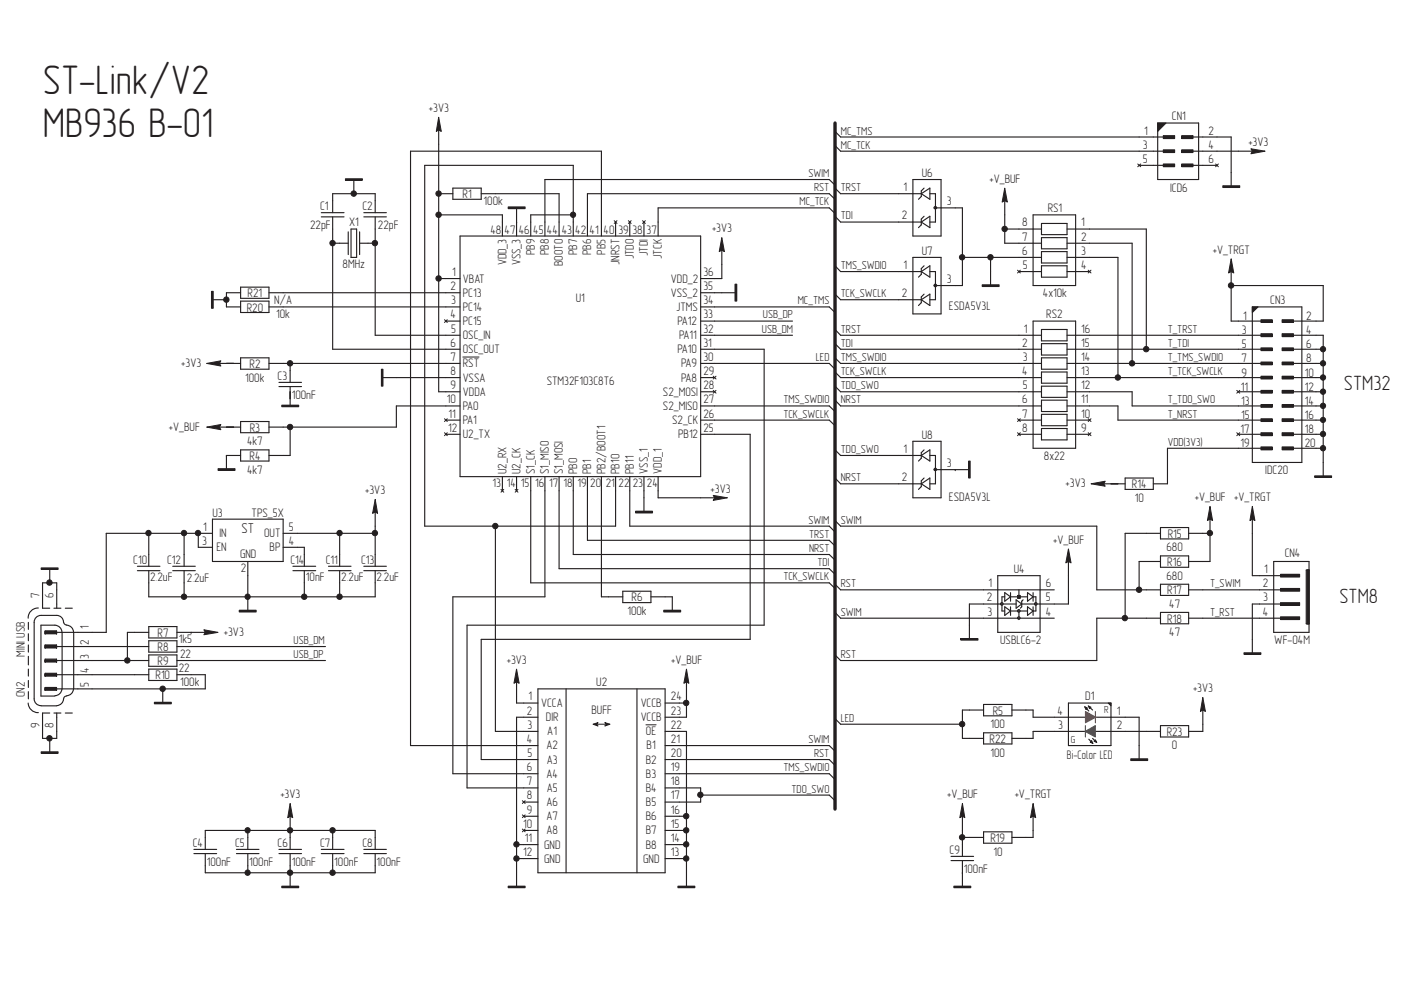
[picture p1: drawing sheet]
<svg xmlns="http://www.w3.org/2000/svg" width="297mm" height="210mm" viewBox="0 0 297 210" stroke-linecap="round" stroke-linejoin="round" font-family="sans-serif">
<defs><g id="words">
<g font-size="8.8" fill="#231f20">
<text x="9.1" y="19.9">ST-Link/V2</text>
<text x="9.1" y="29.1">MB936 B-01</text>
</g>
<g font-size="4.4" fill="#231f20">
<text x="284.9" y="82.6">STM32</text>
<text x="284" y="127.9">STM8</text>
</g>
<text font-size="3" fill="#231f20" x="51.2" y="113.1">ST</text>
<g font-size="2.6" fill="#231f20">
<text x="90.9" y="23.8">+3V3</text>
<text x="242.6" y="28.5">1</text>
<text x="248.5" y="25.5">CN1</text>
<text x="256.2" y="28.5">2</text>
<text x="242.3" y="31.5">3</text>
<text x="242.3" y="34.5">5</text>
<text x="256.2" y="31.5">4</text>
<text x="256.2" y="34.5">6</text>
<text x="264.7" y="30.9">+3V3</text>
<text x="191.6" y="40.5">1</text>
<text x="195.4" y="37.5">U6</text>
<text x="209.8" y="38.8">+V_BUF</text>
<text x="248.1" y="40.6">ICD6</text>
<text x="67.9" y="44.6">C1</text>
<text x="74" y="47.9">X1</text>
<text x="76.8" y="44.6">C2</text>
<text x="98.1" y="42">R1</text>
<text x="102.5" y="43.5">100k</text>
<text x="191.2" y="46.5">2</text>
<text x="200.7" y="43.5">3</text>
<text x="222.1" y="45">RS1</text>
<text x="65.7" y="48.5">22pF</text>
<text x="80.1" y="48.5">22pF</text>
<text x="104" y="49.6">48</text>
<text x="107" y="49.6">47</text>
<text x="110" y="49.6">46</text>
<text x="113.1" y="49.6">45</text>
<text x="116" y="49.6">44</text>
<text x="119.1" y="49.6">43</text>
<text x="122" y="49.6">42</text>
<text x="125" y="49.6">41</text>
<text x="128" y="49.6">40</text>
<text x="128.4" y="54" transform="rotate(-90 128.4 54)">PB5</text>
<text x="131.1" y="49.6">39</text>
<text x="134.1" y="49.6">38</text>
<text x="137.1" y="49.6">37</text>
<text x="151" y="49.3">+3V3</text>
<text x="216.7" y="51">7</text>
<text x="216.7" y="48">8</text>
<text x="229.2" y="48">1</text>
<text x="229.2" y="51">2</text>
<text x="257.1" y="53.8">+V_TRGT</text>
<text x="72.6" y="56.9">8MHz</text>
<text x="95.9" y="58.5">1</text>
<text x="98.1" y="59.9">VBAT</text>
<text x="107.4" y="56.3" transform="rotate(-90 107.4 56.3)">VDD_3</text>
<text x="110.4" y="56.3" transform="rotate(-90 110.4 56.3)">VSS_3</text>
<text x="113.4" y="54.1" transform="rotate(-90 113.4 54.1)">PB9</text>
<text x="116.3" y="54.1" transform="rotate(-90 116.3 54.1)">PB8</text>
<text x="119.3" y="56.4" transform="rotate(-90 119.3 56.4)">BOOT0</text>
<text x="122.3" y="54.1" transform="rotate(-90 122.3 54.1)">PB7</text>
<text x="125.4" y="54.1" transform="rotate(-90 125.4 54.1)">PB6</text>
<text x="131.4" y="56.1" transform="rotate(-90 131.4 56.1)">JNRST</text>
<text x="134.4" y="55" transform="rotate(-90 134.4 55)">JTDO</text>
<text x="137.4" y="54.2" transform="rotate(-90 137.4 54.2)">JTDI</text>
<text x="140.3" y="54.9" transform="rotate(-90 140.3 54.9)">JTCK</text>
<text x="142.2" y="59.9">VDD_2</text>
<text x="149.1" y="58.5">36</text>
<text x="191.6" y="57">1</text>
<text x="195.4" y="54">U7</text>
<text x="216.7" y="54">6</text>
<text x="216.8" y="57">5</text>
<text x="229.2" y="54">3</text>
<text x="229.2" y="57">4</text>
<text x="52.5" y="63">R21</text>
<text x="58.1" y="64.4">N/A</text>
<text x="95.5" y="61.5">2</text>
<text x="95.6" y="64.5">3</text>
<text x="98.1" y="62.9">PC13</text>
<text x="98.1" y="65.9">PC14</text>
<text x="122.1" y="63.9">U1</text>
<text x="142.2" y="62.9">VSS_2</text>
<text x="143.3" y="65.9">JTMS</text>
<text x="149.1" y="64.5">34</text>
<text x="149.1" y="61.5">35</text>
<text x="191.2" y="63">2</text>
<text x="200.7" y="60">3</text>
<text x="201.2" y="65.8">ESDA5V3L</text>
<text x="221.1" y="63">4x10k</text>
<text x="269.3" y="64.5">CN3</text>
<text x="52.3" y="66">R20</text>
<text x="58.6" y="67.4">10k</text>
<text x="95.5" y="67.5">4</text>
<text x="95.6" y="70.5">5</text>
<text x="98.1" y="68.9">PC15</text>
<text x="98.1" y="71.9">OSC_IN</text>
<text x="143.6" y="68.9">PA12</text>
<text x="144" y="71.9">PA11</text>
<text x="149.1" y="70.5">32</text>
<text x="149.1" y="67.5">33</text>
<text x="217.1" y="70.5">1</text>
<text x="221.8" y="67.5">RS2</text>
<text x="229.2" y="70.5">16</text>
<text x="263.3" y="70.8">3</text>
<text x="263.6" y="67.8">1</text>
<text x="276.9" y="67.8">2</text>
<text x="276.9" y="70.8">4</text>
<text x="38.4" y="77.8">+3V3</text>
<text x="95.5" y="73.5">6</text>
<text x="95.5" y="76.5">7</text>
<text x="98.1" y="74.9">OSC_OUT</text>
<text x="98.1" y="77.9">RST</text>
<text x="143.6" y="74.9">PA10</text>
<text x="144.4" y="77.9">PA9</text>
<text x="149.1" y="76.5">30</text>
<text x="149.1" y="73.5">31</text>
<text x="216.7" y="73.5">2</text>
<text x="216.8" y="76.5">3</text>
<text x="229.2" y="76.5">14</text>
<text x="229.2" y="73.5">15</text>
<text x="263.2" y="76.8">7</text>
<text x="263.3" y="73.8">5</text>
<text x="276.9" y="73.8">6</text>
<text x="276.9" y="76.8">8</text>
<text x="52" y="80.9">100k</text>
<text x="52.9" y="78">R2</text>
<text x="58.8" y="80.6">C3</text>
<text x="95.5" y="79.5">8</text>
<text x="95.5" y="82.5">9</text>
<text x="98.1" y="80.9">VSSA</text>
<text x="98.1" y="83.9">VDDA</text>
<text x="115.9" y="81.7">STM32F103C8T6</text>
<text x="140.6" y="83.9">S2_MOSI</text>
<text x="144.4" y="80.9">PA8</text>
<text x="149.1" y="82.5">28</text>
<text x="149.1" y="79.5">29</text>
<text x="216.7" y="79.5">4</text>
<text x="216.8" y="82.5">5</text>
<text x="229.2" y="82.5">12</text>
<text x="229.2" y="79.5">13</text>
<text x="263.1" y="82.8">11</text>
<text x="263.2" y="79.8">9</text>
<text x="276.7" y="79.8">10</text>
<text x="276.7" y="82.8">12</text>
<text x="61.9" y="84.5">100nF</text>
<text x="94.7" y="85.5">10</text>
<text x="95.1" y="88.5">11</text>
<text x="98.1" y="86.9">PA0</text>
<text x="98.1" y="89.9">PA1</text>
<text x="140.6" y="86.9">S2_MISO</text>
<text x="142.5" y="89.9">S2_CK</text>
<text x="149.1" y="88.5">26</text>
<text x="149.1" y="85.5">27</text>
<text x="216.7" y="85.5">6</text>
<text x="216.7" y="88.5">7</text>
<text x="229.2" y="88.5">10</text>
<text x="229.2" y="85.5">11</text>
<text x="263.1" y="85.8">13</text>
<text x="263.1" y="88.8">15</text>
<text x="276.7" y="85.8">14</text>
<text x="276.7" y="88.8">16</text>
<text x="35.8" y="91.3">+V_BUF</text>
<text x="52.4" y="94.4">4k7</text>
<text x="53" y="91.5">R3</text>
<text x="95" y="91.5">12</text>
<text x="98.1" y="92.9">U2_TX</text>
<text x="143.8" y="92.9">PB12</text>
<text x="149.1" y="91.5">25</text>
<text x="195.4" y="93">U8</text>
<text x="216.7" y="91.5">8</text>
<text x="229.2" y="91.5">9</text>
<text x="263" y="91.8">17</text>
<text x="263" y="94.8">19</text>
<text x="276.7" y="91.8">18</text>
<text x="276.7" y="94.8">20</text>
<text x="52.4" y="100.4">4k7</text>
<text x="52.9" y="97.5">R4</text>
<text x="107.4" y="100.5" transform="rotate(-90 107.4 100.5)">U2_RX</text>
<text x="110.4" y="100.5" transform="rotate(-90 110.4 100.5)">U2_CK</text>
<text x="113.4" y="100.5" transform="rotate(-90 113.4 100.5)">S1_CK</text>
<text x="116.3" y="100.5" transform="rotate(-90 116.3 100.5)">S1_MISO</text>
<text x="119.3" y="100.5" transform="rotate(-90 119.3 100.5)">S1_MOSI</text>
<text x="122.3" y="100.5" transform="rotate(-90 122.3 100.5)">PB0</text>
<text x="125.4" y="100.5" transform="rotate(-90 125.4 100.5)">PB1</text>
<text x="128.4" y="100.5" transform="rotate(-90 128.4 100.5)">PB2/BOOT1</text>
<text x="131.4" y="100.5" transform="rotate(-90 131.4 100.5)">PB10</text>
<text x="134.4" y="100.5" transform="rotate(-90 134.4 100.5)">PB11</text>
<text x="137.4" y="100.5" transform="rotate(-90 137.4 100.5)">VSS_1</text>
<text x="140.3" y="100.5" transform="rotate(-90 140.3 100.5)">VDD_1</text>
<text x="191.6" y="96">1</text>
<text x="200.7" y="99">3</text>
<text x="221.3" y="97.5">8x22</text>
<text x="268.3" y="100.6">IDC20</text>
<text x="77.4" y="104.8">+3V3</text>
<text x="104.4" y="103.3">13</text>
<text x="107.4" y="103.3">14</text>
<text x="110.5" y="103.3">15</text>
<text x="113.5" y="103.3">16</text>
<text x="116.5" y="103.3">17</text>
<text x="119.5" y="103.3">18</text>
<text x="122.4" y="103.3">19</text>
<text x="125.1" y="103.3">20</text>
<text x="128.4" y="103.3">21</text>
<text x="131.2" y="103.3">22</text>
<text x="134.2" y="103.3">23</text>
<text x="137.2" y="103.3">24</text>
<text x="150.7" y="104.4">+3V3</text>
<text x="191.2" y="102">2</text>
<text x="201.2" y="106.3">ESDA5V3L</text>
<text x="225.9" y="103.3">+3V3</text>
<text x="240" y="103.5">R14</text>
<text x="240.6" y="106.4">10</text>
<text x="253.3" y="106.3">+V_BUF +V_TRGT</text>
<text x="43.1" y="112.5">1</text>
<text x="45" y="109.5">U3</text>
<text x="46.5" y="113.9">IN</text>
<text x="53.3" y="109.5">TPS_5X</text>
<text x="56" y="113.9">OUT</text>
<text x="61.3" y="112.5">5</text>
<text x="28.2" y="119.6">C10</text>
<text x="35.4" y="119.6">C12</text>
<text x="42.8" y="115.5">3</text>
<text x="45.9" y="116.9">EN</text>
<text x="50.9" y="118.3">GND</text>
<text x="57.2" y="116.9">BP</text>
<text x="61.3" y="115.5">4</text>
<text x="61.6" y="119.6">C14</text>
<text x="69" y="119.6">C11</text>
<text x="76.5" y="119.6">C13</text>
<text x="223.3" y="115.3">+V_BUF</text>
<text x="247.3" y="116.9">680</text>
<text x="247.6" y="114">R15</text>
<text x="272.4" y="118.2">CN4</text>
<text x="31.8" y="123.2">2.2uF</text>
<text x="39.6" y="123.5">2.2uF</text>
<text x="51.1" y="121.3">2</text>
<text x="64.9" y="123.2">10nF</text>
<text x="72.4" y="123.2">2.2uF</text>
<text x="79.8" y="123.2">2.2uF</text>
<text x="209.6" y="124.5">1</text>
<text x="214.9" y="121.5">U4</text>
<text x="221.7" y="124.5">6</text>
<text x="247.3" y="122.9">680</text>
<text x="247.5" y="120">R16</text>
<text x="267.7" y="124.5">2</text>
<text x="268.1" y="121.5">1</text>
<text x="8.3" y="126.9" transform="rotate(-90 8.3 126.9)">7</text>
<text x="11.3" y="126.9" transform="rotate(-90 11.3 126.9)">6</text>
<text x="133" y="130.4">100k</text>
<text x="133.9" y="127.5">R6</text>
<text x="209.2" y="127.5">2</text>
<text x="209.3" y="130.5">3</text>
<text x="221.7" y="130.5">4</text>
<text x="221.7" y="127.5">5</text>
<text x="247.5" y="126">R17</text>
<text x="247.9" y="128.9">47</text>
<text x="267.7" y="130.5">4</text>
<text x="267.8" y="127.5">3</text>
<text x="18.8" y="136.7" transform="rotate(-90 18.8 136.7)">2</text>
<text x="18.8" y="133.4" transform="rotate(-90 18.8 133.4)">1</text>
<text x="33.4" y="135">R7</text>
<text x="37.9" y="136.4">1k5</text>
<text x="47.5" y="134.8">+3V3</text>
<text x="212.1" y="136.6">USBLC6-2</text>
<text x="247.5" y="132">R18</text>
<text x="247.9" y="134.9">47</text>
<text x="270.2" y="136.4">WF-04M</text>
<text x="5.3" y="139.3" transform="rotate(-90 5.3 139.3)">MINI USB</text>
<text x="18.8" y="142.7" transform="rotate(-90 18.8 142.7)">4</text>
<text x="18.8" y="139.6" transform="rotate(-90 18.8 139.6)">3</text>
<text x="33.4" y="138">R8</text>
<text x="33.4" y="141">R9</text>
<text x="37.9" y="142.4">22</text>
<text x="38.2" y="139.4">22</text>
<text x="107.4" y="140.8">+3V3</text>
<text x="142.3" y="140.8">+V_BUF</text>
<text x="5.3" y="147.9" transform="rotate(-90 5.3 147.9)">CN2</text>
<text x="18.8" y="145.6" transform="rotate(-90 18.8 145.6)">5</text>
<text x="33" y="144">R10</text>
<text x="38.2" y="145.4">100k</text>
<text x="112.1" y="148.5">1</text>
<text x="114.8" y="149.9">VCCA</text>
<text x="126.4" y="145.5">U2</text>
<text x="135.9" y="149.9">VCCB</text>
<text x="142.2" y="148.5">24</text>
<text x="230.1" y="148.5">D1</text>
<text x="252.9" y="146.8">+3V3</text>
<text x="8.3" y="154.4" transform="rotate(-90 8.3 154.4)">9</text>
<text x="11.3" y="154.4" transform="rotate(-90 11.3 154.4)">8</text>
<text x="111.7" y="151.5">2</text>
<text x="111.8" y="154.5">3</text>
<text x="115.7" y="152.9">DIR</text>
<text x="116" y="155.9">A1</text>
<text x="125.4" y="151.4">BUFF</text>
<text x="135.9" y="152.9">VCCB</text>
<text x="137" y="155.9">OE</text>
<text x="142.2" y="154.5">22</text>
<text x="142.2" y="151.5">23</text>
<text x="210" y="154.4">100</text>
<text x="210.5" y="151.5">R5</text>
<text x="224.2" y="151.5">4</text>
<text x="224.3" y="154.5">3</text>
<text x="236.8" y="151.5">1</text>
<text x="236.8" y="154.5">2</text>
<text x="111.7" y="157.5">4</text>
<text x="111.8" y="160.5">5</text>
<text x="115.9" y="158.9">A2</text>
<text x="115.9" y="161.9">A3</text>
<text x="136.9" y="161.9">B2</text>
<text x="137.1" y="158.9">B1</text>
<text x="142.2" y="160.5">20</text>
<text x="142.2" y="157.5">21</text>
<text x="209.8" y="157.5">R22</text>
<text x="210" y="160.4">100</text>
<text x="226.2" y="160.9">Bi-Color LED</text>
<text x="247.4" y="156">R23</text>
<text x="248.5" y="158.9">0</text>
<text x="111.7" y="163.5">6</text>
<text x="111.7" y="166.5">7</text>
<text x="115.9" y="164.9">A4</text>
<text x="115.9" y="167.9">A5</text>
<text x="136.9" y="167.9">B4</text>
<text x="137" y="164.9">B3</text>
<text x="142.2" y="166.5">18</text>
<text x="142.2" y="163.5">19</text>
<text x="59.4" y="169.3">+3V3</text>
<text x="111.7" y="169.5">8</text>
<text x="111.7" y="172.5">9</text>
<text x="115.9" y="170.9">A6</text>
<text x="115.9" y="173.9">A7</text>
<text x="136.9" y="173.9">B6</text>
<text x="137" y="170.9">B5</text>
<text x="142.2" y="172.5">16</text>
<text x="142.2" y="169.5">17</text>
<text x="200.8" y="169.3">+V_BUF</text>
<text x="215.1" y="169.3">+V_TRGT</text>
<text x="40.9" y="179.6">C4</text>
<text x="49.8" y="179.6">C5</text>
<text x="58.8" y="179.6">C6</text>
<text x="67.9" y="179.6">C7</text>
<text x="76.8" y="179.6">C8</text>
<text x="110.9" y="175.5">10</text>
<text x="111.3" y="178.5">11</text>
<text x="115.4" y="179.9">GND</text>
<text x="115.9" y="176.9">A8</text>
<text x="136.9" y="179.9">B8</text>
<text x="136.9" y="176.9">B7</text>
<text x="142.2" y="178.5">14</text>
<text x="142.2" y="175.5">15</text>
<text x="210" y="178.5">R19</text>
<text x="43.9" y="183.5">100nF</text>
<text x="52.8" y="183.5">100nF</text>
<text x="61.9" y="183.5">100nF</text>
<text x="70.9" y="183.5">100nF</text>
<text x="79.8" y="183.5">100nF</text>
<text x="110.9" y="181.5">12</text>
<text x="115.4" y="182.9">GND</text>
<text x="136.4" y="182.9">GND</text>
<text x="142.2" y="181.5">13</text>
<text x="201.3" y="181.1">C9</text>
<text x="204.3" y="185">100nF</text>
<text x="210.6" y="181.4">10</text>
</g>
<g font-size="2.5" fill="#231f20">
<text x="178.3" y="28.5">MC_TMS</text>
<text x="178.3" y="31.5">MC_TCK</text>
<text x="171.4" y="37.6">SWIM</text>
<text x="172.6" y="40.5">RST</text>
<text x="178.3" y="40.5">TRST</text>
<text x="169.5" y="43.5">MC_TCK</text>
<text x="178.3" y="46.5">TDI</text>
<text x="178.3" y="57">TMS_SWDIO</text>
<text x="169.1" y="64.5">MC_TMS</text>
<text x="178.3" y="63">TCK_SWCLK</text>
<text x="161.6" y="70.5">USB_DM</text>
<text x="161.8" y="67.5">USB_DP</text>
<text x="178.3" y="70.5">TRST</text>
<text x="247.6" y="70.5">T_TRST</text>
<text x="173" y="76.5">LED</text>
<text x="178.3" y="73.5">TDI</text>
<text x="178.3" y="76.5">TMS_SWDIO</text>
<text x="247.6" y="76.5">T_TMS_SWDIO</text>
<text x="247.6" y="73.5">T_TDI</text>
<text x="178.3" y="79.6">TCK_SWCLK</text>
<text x="178.3" y="82.6">TDO_SWO</text>
<text x="247.6" y="79.6">T_TCK_SWCLK</text>
<text x="166.1" y="88.5">TCK_SWCLK</text>
<text x="166.1" y="85.5">TMS_SWDIO</text>
<text x="178.3" y="85.5">NRST</text>
<text x="247.6" y="85.5">T_TDO_SWO</text>
<text x="247.6" y="88.5">T_NRST</text>
<text x="247.6" y="94.5">VDD(3V3)</text>
<text x="178.3" y="96">TDO_SWO</text>
<text x="178.3" y="102">NRST</text>
<text x="171.4" y="111">SWIM</text>
<text x="178.3" y="111">SWIM</text>
<text x="171.5" y="114.1">TRST</text>
<text x="171.5" y="117">NRST</text>
<text x="166.1" y="123">TCK_SWCLK</text>
<text x="173.3" y="120">TDI</text>
<text x="178.3" y="124.6">RST</text>
<text x="256.5" y="124.6">T_SWIM</text>
<text x="178.3" y="130.5">SWIM</text>
<text x="256.5" y="130.5">T_RST</text>
<text x="62.3" y="136.5">USB_DM</text>
<text x="62.3" y="139.5">USB_DP</text>
<text x="178.3" y="139.5">RST</text>
<text x="178.3" y="153">LED</text>
<text x="171.4" y="157.5">SWIM</text>
<text x="172.6" y="160.5">RST</text>
<text x="166.1" y="163.5">TMS_SWDIO</text>
<text x="167.8" y="168">TDO_SWO</text>
</g>
<g font-size="2.2" fill="#231f20">
<text x="234.1" y="151.1">R</text>
<text x="227" y="157.5">G</text>
</g>
</g></defs>
<g fill="none" stroke="#231f20" stroke-width=".21">
<path d="M241.2 34.8l.7 .6M241.9 34.8l-.7 .6M257.7 34.8l.6 .6M258.3 34.8l-.6 .6M130.2 46.8l.6 .6M130.8 46.8l-.6 .6M133.2 46.8l.6 .6M133.8 46.8l-.6 .6M136.2 46.8l.6 .6M136.8 46.8l-.6 .6M215.7 57.3l.6 .6M216.3 57.3l-.6 .6"/>
<path d="M230.7 57.3l.6 .6M231.3 57.3l-.6 .6M94.2 67.8l.6 .6M94.8 67.8l-.6 .6M151.2 79.8l.6 .6M151.8 79.8l-.6 .6M94.2 88.8l.6 .6M94.2 91.7l.6 .7M94.8 88.8l-.6 .6M94.8 91.7l-.6 .7M151.2 82.8l.6 .6M151.8 82.8l-.6 .6"/>
<path d="M215.7 88.8l.6 .6M215.7 91.7l.6 .7M216.3 88.8l-.6 .6M216.3 91.7l-.6 .7M230.7 88.8l.6 .6M230.7 91.7l.6 .7M231.3 88.8l-.6 .6M231.3 91.7l-.6 .7M262.2 91.7l.7 .7M262.2 82.8l.7 .6M262.9 91.7l-.7 .7M262.9 82.8l-.7 .6"/>
<path d="M106.2 103.8l.6 .6M106.8 103.8l-.6 .6M109.2 103.8l.6 .6M109.8 103.8l-.6 .6M110.7 169.8l.6 .6M110.7 172.8l.6 .6M110.7 175.8l.6 .6M111.3 169.8l-.6 .6M111.3 172.8l-.6 .6M111.3 175.8l-.6 .6"/>
</g>
<path d="M270 119h7.5v15.1h-7.5zM270 122.1h3.1M270 125.1h3.1M270 128.1h3.1M270 131.1h3.1M277.1 120.9v11.4M277.2 120.9v11.4M277.4 120.9v11.4M277.5 120.9h-.6v11.4h.6" fill="none" stroke="#231f20" stroke-width=".24"/>
<path d="M271.5 121.8h4.1v.6h-4.1z" fill-rule="evenodd" fill="#231f20"/>
<path d="M271.5 121.8h4.1v.6h-4.1z" fill="none" stroke="#231f20" stroke-width=".21"/>
<path d="M271.5 124.8h4.1v.6h-4.1z" fill-rule="evenodd" fill="#231f20"/>
<path d="M271.5 124.8h4.1v.6h-4.1z" fill="none" stroke="#231f20" stroke-width=".21"/>
<path d="M271.5 127.8h4.1v.6h-4.1z" fill-rule="evenodd" fill="#231f20"/>
<path d="M271.5 127.8h4.1v.6h-4.1z" fill="none" stroke="#231f20" stroke-width=".21"/>
<path d="M271.5 130.8h4.1v.6h-4.1z" fill-rule="evenodd" fill="#231f20"/>
<path d="M278.7 100.9h3.6v.3h-3.6zM271.5 130.8h4.1v.6h-4.1z" fill="none" stroke="#231f20" stroke-width=".21"/>
<g fill="none" stroke="#231f20" stroke-width=".24">
<path d="M265.5 65.1h10.5v33h-10.5zM265.5 68.1h3M265.5 71.1h3M265.5 74h3M265.5 77.1h3M273.1 68.1h2.9M273.1 71.1h2.9M273.1 74h2.9M273.1 77.1h2.9M265.5 80.1h3M265.5 83.1h3M265.5 86.1h3"/>
<path d="M265.5 89.1h3M265.5 92.1h3M265.5 95h3M273.1 80.1h2.9M273.1 83.1h2.9M273.1 86.1h2.9M273.1 89.1h2.9M273.1 92.1h2.9M273.1 95h2.9M280.5 98.1v3M267 122.1h3M267 125.1h3"/>
<path d="M267 128.1h3M267 131.1h3"/>
</g>
<path d="M278.7 101.1h3.6" fill="none" stroke="#231f20" stroke-width=".34"/>
<path d="M267.3 67.8h2.5v.6h-2.5z" fill-rule="evenodd" fill="#231f20"/>
<path d="M267.3 67.8h2.5v.6h-2.5z" fill="none" stroke="#231f20" stroke-width=".21"/>
<path d="M267.3 70.7h2.5v.7h-2.5z" fill-rule="evenodd" fill="#231f20"/>
<path d="M267.3 70.7h2.5v.7h-2.5z" fill="none" stroke="#231f20" stroke-width=".21"/>
<path d="M267.3 73.8h2.5v.5h-2.5z" fill-rule="evenodd" fill="#231f20"/>
<path d="M267.3 73.8h2.5v.5h-2.5z" fill="none" stroke="#231f20" stroke-width=".21"/>
<path d="M267.3 76.8h2.5v.6h-2.5z" fill-rule="evenodd" fill="#231f20"/>
<path d="M267.3 76.8h2.5v.6h-2.5z" fill="none" stroke="#231f20" stroke-width=".21"/>
<path d="M271.8 76.8h2.4v.6h-2.4z" fill-rule="evenodd" fill="#231f20"/>
<path d="M271.8 76.8h2.4v.6h-2.4z" fill="none" stroke="#231f20" stroke-width=".21"/>
<path d="M271.8 73.8h2.4v.5h-2.4z" fill-rule="evenodd" fill="#231f20"/>
<path d="M271.8 73.8h2.4v.5h-2.4z" fill="none" stroke="#231f20" stroke-width=".21"/>
<path d="M271.8 70.7h2.4v.7h-2.4z" fill-rule="evenodd" fill="#231f20"/>
<path d="M271.8 70.7h2.4v.7h-2.4z" fill="none" stroke="#231f20" stroke-width=".21"/>
<path d="M271.8 67.8h2.4v.6h-2.4z" fill-rule="evenodd" fill="#231f20"/>
<path d="M271.8 67.8h2.4v.6h-2.4z" fill="none" stroke="#231f20" stroke-width=".21"/>
<path d="M267.3 79.8h2.5v.6h-2.5z" fill-rule="evenodd" fill="#231f20"/>
<path d="M267.3 79.8h2.5v.6h-2.5z" fill="none" stroke="#231f20" stroke-width=".21"/>
<path d="M271.8 79.8h2.4v.6h-2.4z" fill-rule="evenodd" fill="#231f20"/>
<path d="M271.8 79.8h2.4v.6h-2.4z" fill="none" stroke="#231f20" stroke-width=".21"/>
<path d="M265.5 65.1h1.2l-1.2 1.2z" fill="#231f20"/>
<path d="M265.5 65.1h1.2l-1.2 1.2z" fill="none" stroke="#231f20" stroke-width=".21"/>
<path d="M267.3 82.8h2.5v.6h-2.5z" fill-rule="evenodd" fill="#231f20"/>
<path d="M267.3 82.8h2.5v.6h-2.5z" fill="none" stroke="#231f20" stroke-width=".21"/>
<path d="M267.3 85.8h2.5v.6h-2.5z" fill-rule="evenodd" fill="#231f20"/>
<path d="M267.3 85.8h2.5v.6h-2.5z" fill="none" stroke="#231f20" stroke-width=".21"/>
<path d="M267.3 88.8h2.5v.6h-2.5z" fill-rule="evenodd" fill="#231f20"/>
<path d="M267.3 88.8h2.5v.6h-2.5z" fill="none" stroke="#231f20" stroke-width=".21"/>
<path d="M267.3 91.7h2.5v.7h-2.5z" fill-rule="evenodd" fill="#231f20"/>
<path d="M267.3 91.7h2.5v.7h-2.5z" fill="none" stroke="#231f20" stroke-width=".21"/>
<path d="M271.8 91.7h2.4v.7h-2.4z" fill-rule="evenodd" fill="#231f20"/>
<path d="M271.8 91.7h2.4v.7h-2.4z" fill="none" stroke="#231f20" stroke-width=".21"/>
<path d="M271.8 85.8h2.4v.6h-2.4z" fill-rule="evenodd" fill="#231f20"/>
<path d="M271.8 85.8h2.4v.6h-2.4z" fill="none" stroke="#231f20" stroke-width=".21"/>
<path d="M271.8 82.8h2.4v.6h-2.4z" fill-rule="evenodd" fill="#231f20"/>
<path d="M271.8 82.8h2.4v.6h-2.4z" fill="none" stroke="#231f20" stroke-width=".21"/>
<path d="M267.3 94.7h2.5v.7h-2.5z" fill-rule="evenodd" fill="#231f20"/>
<path d="M267.3 94.7h2.5v.7h-2.5z" fill="none" stroke="#231f20" stroke-width=".21"/>
<path d="M271.8 94.7h2.4v.7h-2.4z" fill-rule="evenodd" fill="#231f20"/>
<path d="M271.8 94.7h2.4v.7h-2.4z" fill="none" stroke="#231f20" stroke-width=".21"/>
<path d="M271.8 88.8h2.4v.6h-2.4z" fill-rule="evenodd" fill="#231f20"/>
<path d="M208.2 60.4h3.6v.4h-3.6zM271.8 88.8h2.4v.6h-2.4zM203.7 135.4h3.7v.3h-3.7z" fill="none" stroke="#231f20" stroke-width=".21"/>
<g fill="none" stroke="#231f20" stroke-width=".24">
<path d="M210 57.6v2.9M262.6 68.1h2.9M262.6 71.1h2.9M262.6 74h2.9M262.6 77.1h2.9M276 68.1h3M276 71.1h3M276 74h3M276 77.1h3M262.6 80.1h2.9M262.6 83.1h2.9M262.6 86.1h2.9"/>
<path d="M262.6 89.1h2.9M262.6 92.1h2.9M262.6 95h2.9M276 80.1h3M276 83.1h3M276 86.1h3M276 89.1h3M276 92.1h3M276 95h3M205.5 132.6v3"/>
</g>
<path d="M208.2 60.6h3.6" fill="none" stroke="#231f20" stroke-width=".38"/>
<path d="M203.7 135.6h3.7" fill="none" stroke="#231f20" stroke-width=".34"/>
<path d="M226.5 116.4l.6 2.9-.6-.3-.5 .3z" fill-rule="evenodd" fill="#231f20"/>
<path d="M226.5 116.4l.6 2.9-.6-.3-.5 .3z" fill="none" stroke="#231f20" stroke-width=".21"/>
<path d="M226.5 119v3.1" fill="none" stroke="#231f20" stroke-width=".24"/>
<path d="M213 39.9l.6 2.9-.6-.2-.5 .2z" fill-rule="evenodd" fill="#231f20"/>
<path d="M213 39.9l.6 2.9-.6-.2-.5 .2z" fill="none" stroke="#231f20" stroke-width=".21"/>
<path d="M213 42.6v3" fill="none" stroke="#231f20" stroke-width=".24"/>
<path d="M145.5 141.9l.6 3-.6-.3-.5 .3z" fill-rule="evenodd" fill="#231f20"/>
<path d="M145.5 141.9l.6 3-.6-.3-.5 .3zM202.2 187.9h3.6v.3h-3.6z" fill="none" stroke="#231f20" stroke-width=".21"/>
<path d="M145.5 144.6v3M205.5 177.6h3M208.5 176.4h6v2.4h-6zM214.5 177.6h3M204.1 185v3.1" fill="none" stroke="#231f20" stroke-width=".24"/>
<path d="M202.2 188.1h3.6" fill="none" stroke="#231f20" stroke-width=".34"/>
<path d="M261 54.9l.6 3-.6-.3-.5 .3z" fill-rule="evenodd" fill="#231f20"/>
<path d="M261 54.9l.6 3-.6-.3-.5 .3z" fill="none" stroke="#231f20" stroke-width=".21"/>
<path d="M261 57.6v2.9" fill="none" stroke="#231f20" stroke-width=".24"/>
<path d="M219 170.4l.6 3-.6-.3-.5 .3z" fill-rule="evenodd" fill="#231f20"/>
<path d="M219 170.4l.6 3-.6-.3-.5 .3zM107.7 187.9h3.6v.3h-3.6zM143.7 187.9h3.6v.3h-3.6z" fill="none" stroke="#231f20" stroke-width=".21"/>
<path d="M79.5 177.6v2.5M204.1 179.1v2.5M219 173.1v3M77.1 181h4.8M77.1 180.1h4.8M79.5 181v2.6M109.5 185v3.1M145.5 185v3.1M201.6 182.5h4.8M201.6 181.6h4.8M204.1 182.5v2.5" fill="none" stroke="#231f20" stroke-width=".24"/>
<path d="M107.7 188.1h3.6M143.7 188.1h3.6" fill="none" stroke="#231f20" stroke-width=".34"/>
<path d="M61.5 170.4l.6 3-.6-.3-.5 .3z" fill-rule="evenodd" fill="#231f20"/>
<path d="M44.8 61.8h.4v3.6h-.4zM61.5 170.4l.6 3-.6-.3-.5 .3z" fill="none" stroke="#231f20" stroke-width=".21"/>
<g fill="none" stroke="#231f20" stroke-width=".24">
<path d="M45 63.5h3M48 62.1h3M51 60.9h6v2.4h-6zM57 62.1h3M52.5 177.6v2.5M61.5 173.1v3M61.5 177.6v2.5M70.5 177.6v2.5M50.1 181h4.8M50.1 180.1h4.8M52.5 181v2.6M59.1 181h4.8"/>
<path d="M59.1 180.1h4.8M61.5 181v2.6M68.1 181h4.8M68.1 180.1h4.8M70.5 181v2.6"/>
</g>
<path d="M45 61.8v3.6" fill="none" stroke="#231f20" stroke-width=".38"/>
<path d="M43.8 77.1l3-.6-.3 .6 .3 .5z" fill-rule="evenodd" fill="#231f20"/>
<path d="M73.2 37.9h3.6v.3h-3.6zM107.7 43.9h3.6v.3h-3.6zM43.8 77.1l3-.6-.3 .6 .3 .5zM155.8 60.2h.4v3.6h-.4zM59.7 85.9h3.6v.3h-3.6zM134.8 108.4h3.5v.4h-3.5zM59.7 187.9h3.6v.3h-3.6z" fill="none" stroke="#231f20" stroke-width=".21"/>
<g fill="none" stroke="#231f20" stroke-width=".24">
<path d="M75 38.1v3M72 51.6h1.8M73.8 49.2v4.8M74.4 48.6h1.2v6h-1.2zM76.2 49.2v4.8M76.2 51.6h1.8M109.5 44.1v3M46.5 77.1h4.5M51 75.9h6v2.4h-6zM57 77.1h3M61.5 78.6v2.5M153 62.1h3"/>
<path d="M59.1 82h4.8M59.1 81.1h4.8M61.5 82v4.1M136.5 105.5v3M61.5 185v3.1"/>
</g>
<path d="M73.2 38.1h3.6M59.7 86.1h3.6M59.7 188.1h3.6" fill="none" stroke="#231f20" stroke-width=".34"/>
<path d="M107.7 44.1h3.6M156 60.2v3.6M134.8 108.6h3.5" fill="none" stroke="#231f20" stroke-width=".38"/>
<path d="M153 50.4l.6 2.9-.6-.2-.5 .2z" fill-rule="evenodd" fill="#231f20"/>
<path d="M153 50.4l.6 2.9-.6-.2-.5 .2z" fill="none" stroke="#231f20" stroke-width=".21"/>
<path d="M153 53.1v3" fill="none" stroke="#231f20" stroke-width=".24"/>
<path d="M151.2 105l3 .5-3 .6 .3-.6z" fill-rule="evenodd" fill="#231f20"/>
<path d="M151.2 105l3 .5-3 .6 .3-.6z" fill="none" stroke="#231f20" stroke-width=".21"/>
<path d="M148.6 105.5h2.9" fill="none" stroke="#231f20" stroke-width=".24"/>
<path d="M93 24.9l.6 3-.6-.3-.5 .3z" fill-rule="evenodd" fill="#231f20"/>
<path d="M93 24.9l.6 3-.6-.3-.5 .3zM8.7 120.4h3.6v.3h-3.6zM8.7 159.4h3.6v.3h-3.6zM32.7 148.9h3.6v.3h-3.6z" fill="none" stroke="#231f20" stroke-width=".21"/>
<path d="M93 27.6v3M10.5 120.6v3M10.5 156.6v3M34.5 146.1v3" fill="none" stroke="#231f20" stroke-width=".24"/>
<path d="M8.7 120.6h3.6M8.7 159.6h3.6M32.7 149.1h3.6" fill="none" stroke="#231f20" stroke-width=".34"/>
<path d="M79.5 105.9l.6 2.9-.6-.3-.5 .3z" fill-rule="evenodd" fill="#231f20"/>
<path d="M79.5 105.9l.6 2.9-.6-.3-.5 .3z" fill="none" stroke="#231f20" stroke-width=".21"/>
<path d="M79.5 108.5v3.1" fill="none" stroke="#231f20" stroke-width=".24"/>
<path d="M43.2 133.5l3 .6-3 .5 .3-.5z" fill-rule="evenodd" fill="#231f20"/>
<path d="M43.2 133.5l3 .6-3 .5 .3-.5zM50.7 129.4h3.6v.4h-3.6zM126.5 153.6h2.1M137 153.7h2.1" fill="none" stroke="#231f20" stroke-width=".21"/>
<g fill="none" stroke="#231f20" stroke-width=".24">
<path d="M68.1 46h4.8M68.1 45.1h4.8M70.5 42.6v2.5M70.5 46v2.6M77.1 46h4.8M77.1 45.1h4.8M79.5 42.6v2.5M79.5 46v2.6M216 48.6h4.8M216 51.6h4.8M216 54.6h4.8M216 57.6h4.8"/>
<path d="M219 45.6h9.1v14.9h-9.1zM220.8 50.4h5.4v2.4h-5.4zM220.8 47.4h5.4v2.3h-5.4zM220.8 53.3h5.4v2.5h-5.4zM220.8 56.4h5.4v2.4h-5.4zM226.2 48.6h4.8M226.2 51.6h4.8M226.2 54.6h4.8M226.2 57.6h4.8M216 71.1h4.8M216 74h4.8M216 77.1h4.8"/>
<path d="M219 68.1h9.1v26.9h-9.1zM220.8 69.9h5.4v2.4h-5.4zM220.8 72.9h5.4v2.4h-5.4zM220.8 75.9h5.4v2.4h-5.4zM220.8 78.9h5.4v2.3h-5.4zM226.2 71.1h4.8M226.2 74h4.8M226.2 77.1h4.8M216 80.1h4.8M216 83.1h4.8M216 86.1h4.8M216 89.1h4.8"/>
<path d="M216 92.1h4.8M220.8 81.9h5.4v2.4h-5.4zM220.8 84.8h5.4v2.5h-5.4zM220.8 87.8h5.4v2.5h-5.4zM220.8 90.9h5.4v2.4h-5.4zM226.2 80.1h4.8M226.2 83.1h4.8M226.2 86.1h4.8M226.2 89.1h4.8M226.2 92.1h4.8M31.5 117.6v2.5M39 117.6v2.5"/>
<path d="M42 113.1h3M42 116h3M45 110.1h15v8.9h-15zM52.5 119v3.1M60 113.1h3M60 116h3M64.5 117.6v2.5M72 117.6v2.5M79.5 117.6v2.5M6 132v1.4M6 134.4v1.5M6 136.7v1.6"/>
<path d="M6 139.2v1.8M8.1 128.9a2.08 2.08 0 0 0-2.1 2.2M9 125.1v3.9h1.5M9.6 137.1h.1M9.6 134.1h.1M9.6 136.9h.1M9.6 137.3h.1M9.6 140h.1M9.6 133.9h.1M9.6 134.2h.1M9.6 134.1h9.9M9.6 137.1h9.9"/>
<path d="M9.6 133.8h2.4v.6h-2.4zM9.6 136.7h2.4v.7h-2.4zM9.6 139.7h2.4v.6h-2.4zM9.6 136.9h2.4M9.6 137.3h2.4M9.6 140h2.4M9.6 133.9h2.4M9.6 134.2h2.4M11.4 129h1.5M12 137.1h.1M12 134.1h.1M12 136.9h.1"/>
<path d="M12 137.3h.1M12 140h.1M12 133.9h.1M12 134.2h.1M12 125.1v3.9M13.5 132a1.43 1.43 0 0 0-1.5-1.5h-3.3a1.43 1.43 0 0 0-1.5 1.5v16.2a1.43 1.43 0 0 0 1.5 1.4l3.3 .1a1.59 1.59 0 0 0 1.5-1.5M13.5 132l.3 .4 .3 .1M13.8 129h1.5M14.1 132.6a1.49 1.49 0 0 1 1.5 1.5M15.6 134.1v12M28.5 134.1h3M28.5 137.1h3"/>
<path d="M29.1 121h4.8M29.1 120.1h4.8M31.5 121v2.6M31.5 132.8h6v2.5h-6zM31.5 135.9h6v2.4h-6zM31.5 138.9h6v2.4h-6zM36.6 121h4.8M36.6 120.1h4.8M37.5 134.1h6M37.5 137.1h3M39 121v2.6M52.5 126.5v3"/>
<path d="M62.1 121h4.8M62.1 120.1h4.8M64.5 121v2.6M69.6 121h4.8M69.6 120.1h4.8M72 121v2.6M77.1 121h4.8M77.1 120.1h4.8M79.5 121v2.6M6 149.1a2.09 2.09 0 0 0 2.1 2M6 141.9v1.4M6 144.3v1.5"/>
<path d="M6 146.6v1.6M9.6 143.1h.1M9.6 146.1h.1M9.6 140.3h.1M9.6 142.9h.1M9.6 143.2h.1M9.6 145.9h.1M9.6 146.2h.1M9.6 143.1h9.9M9.6 140h9.9M9.6 142.8h2.4v.5h-2.4zM9.6 145.8h2.4v.6h-2.4z"/>
<path d="M9.6 146.1h9.9M9.6 140.3h2.4M9.6 142.9h2.4M9.6 143.2h2.4M9.6 145.9h2.4M9.6 146.2h2.4M10.5 151.2h-1.5v3.9M11.4 151.2h1.5M11.6 147.5a1.49 1.49 0 0 0 1.5-1.4v-12a1.52 1.52 0 0 0-1.5-1.5h-2.9v15h2.9M12 143.1h.1M12 146.1h.1M12 140.3h.1"/>
<path d="M12 142.9h.1M12 143.2h.1M12 145.9h.1M12 146.2h.1M12 151.2v3.9M13.8 151.2h1.5M14.1 147.6a.58 .58 0 0 0-.6 .6M15.6 146.1a1.49 1.49 0 0 1-1.5 1.4M28.5 143.1h3M28.5 140h3M31.5 141.9h6v2.4h-6zM37.5 143.1h3"/>
<path d="M37.5 140h3M111 149.1h3M111 152.1h3M111 155.1h3M111 158.1h3M114 146.1h27v38.9h-27zM120 146.1v38.9M135 146.1v38.9M141 149.1h3M141 152.1h3M141 155.1h3M141 158.1h3"/>
<path d="M43.5 177.6v2.5M111 161h3M111 164h3M111 167.1h3M111 170.1h3M111 173.1h3M111 176.1h3M111 179.1h3M141 161h3M141 164h3M141 167.1h3M141 170.1h3"/>
<path d="M141 173.1h3M141 176.1h3M141 179.1h3M41.1 181h4.8M41.1 180.1h4.8M43.5 181v2.6M111 182h3M141 182h3"/>
</g>
<path d="M50.7 129.6h3.6" fill="none" stroke="#231f20" stroke-width=".38"/>
<path d="M128.2 153.2l1.1 .4-1.1 .3 .4-.3z" fill-rule="evenodd" fill="#231f20"/>
<path d="M128.2 153.2l1.1 .4-1.1 .3 .4-.3z" fill="none" stroke="#231f20" stroke-width=".21"/>
<path d="M125.7 153.6l1.1-.4-.3 .4 .3 .3z" fill-rule="evenodd" fill="#231f20"/>
<path d="M125.7 153.6l1.1-.4-.3 .4 .3 .3z" fill="none" stroke="#231f20" stroke-width=".21"/>
<g fill="none" stroke="#231f20" stroke-width=".24">
<path d="M211.5 122.1h9v12h-9zM211.5 128.1h3.9M211.5 125.1h9M211.5 131.1h9M213 125.7l1.3 .8-1.3 1zM213 128.7l1.3 .8-1.3 1zM213 126.5h-.6v3h.6M214.3 125.7v1.8M214.3 128.7v1.8M214.3 126.5h3.6M214.3 129.5h3.6M215.4 127.2l1.2 .9-1.2 .9z"/>
<path d="M216 125.1v1.8M216 129.3v2.1M216.6 128.1h3.9M216.9 127.2l-.3 .3v1.2l-.3 .3M217.9 125.7l1.1 .8-1.1 1zM217.9 128.7l1.1 .8-1.1 1zM219 125.7v1.8M219 128.7v1.8M219 126.5h.6v3h-.6"/>
<circle cx="212.4" cy="128" r=".28"/>
<circle cx="216" cy="126.5" r=".28"/>
<circle cx="216" cy="129.5" r=".28"/>
<circle cx="216" cy="131" r=".27"/>
<circle cx="219.6" cy="128" r=".28"/>
</g>
<path d="M215.7 126.2h.6v.7h-.6z" fill-rule="evenodd" fill="#231f20"/>
<path d="M98.1 75.7h3.5M215.7 126.2h.6v.7h-.6z" fill="none" stroke="#231f20" stroke-width=".21"/>
<g fill="none" stroke="#231f20" stroke-width=".24">
<path d="M193.6 38.1h5.9v11.9h-5.9zM195.9 39.9l-.6 .6v1.2l-.6 .6M94.5 59.1h3M97.5 50h51.1v51.1h-51.1zM106.5 47.1v2.9M109.5 47.1v2.9M112.5 47.1v2.9M115.5 47.1v2.9M118.5 47.1v2.9M121.5 47.1v2.9M124.5 47.1v2.9M127.5 47.1v2.9"/>
<path d="M130.5 47.1v2.9M133.5 47.1v2.9M136.5 47.1v2.9M139.5 47.1v2.9M148.6 59.1h2.9M190.5 41.1h4.8M190.5 47.1h4.8M190.5 57.6h4.8M193.6 54.6h5.9v12h-5.9zM195.3 41.1l1.9-1.2v2.4zM195.3 47.1l1.9-1.2v2.4zM195.3 57.6l1.9-1.2v2.4z"/>
<path d="M195.9 45.9l-.6 .5v1.3l-.6 .6M195.9 56.4l-.6 .5v1.3l-.6 .6M197.2 41.1h1.1v6h-1.1M197.2 57.6h1.1v5.9h-1.1M198 44.1h4.5M94.5 62.1h3M94.5 65.1h3M94.5 68.1h3M94.5 71.1h3M94.5 74h3M94.5 77.1h3M148.6 62.1h2.9"/>
<path d="M148.6 65.1h2.9M148.6 68.1h2.9M148.6 71.1h2.9M148.6 74h2.9M148.6 77.1h2.9M190.5 63.5h4.8M195.3 63.5l1.9-1.1v2.4zM195.9 62.4l-.6 .6v1.2l-.6 .6M198 60.5h4.5M94.5 80.1h3M94.5 83.1h3M94.5 86.1h3"/>
<path d="M94.5 89.1h3M94.5 92.1h3M148.6 80.1h2.9M148.6 83.1h2.9M148.6 86.1h2.9M148.6 89.1h2.9M148.6 92.1h2.9M190.5 96.6h4.8M193.6 93.6h5.9v11.9h-5.9zM195.3 96.6l1.9-1.2v2.4zM195.9 95.4l-.6 .6v1.2l-.6 .6M197.2 96.6h1.1v6h-1.1"/>
<path d="M198 99.6h4.5M106.5 101.1v3M109.5 101.1v3M112.5 101.1v3M115.5 101.1v3M118.5 101.1v3M121.5 101.1v3M124.5 101.1v3M127.5 101.1v3M130.5 101.1v3M133.5 101.1v3M136.5 101.1v3"/>
<path d="M139.5 101.1v3M190.5 102.6h4.8M195.3 102.6l1.9-1.2v2.4zM195.9 101.4l-.6 .5v1.3l-.6 .6M208.5 125.1h3M208.5 128.1h3M208.5 131.1h3M220.5 125.1h3M220.5 128.1h3M220.5 131.1h3"/>
<circle cx="198.3" cy="44" r=".27"/>
<circle cx="198.3" cy="60.5" r=".28"/>
<circle cx="198.3" cy="99.5" r=".27"/>
</g>
<path d="M204.1 170.4l.5 3-.5-.3-.6 .3z" fill-rule="evenodd" fill="#231f20"/>
<path d="M204.1 170.4l.5 3-.5-.3-.6 .3z" fill="none" stroke="#231f20" stroke-width=".21"/>
<path d="M204.1 173.1v3" fill="none" stroke="#231f20" stroke-width=".24"/>
<path d="M265.5 107.4l.6 3-.6-.3-.5 .3z" fill-rule="evenodd" fill="#231f20"/>
<path d="M265.5 107.4l.6 3-.6-.3-.5 .3zM140.7 129.4h3.6v.4h-3.6z" fill="none" stroke="#231f20" stroke-width=".21"/>
<g fill="none" stroke="#231f20" stroke-width=".24">
<path d="M243 119h3M243 113.1h3M246 111.9h6v2.4h-6zM246 117.9h6v2.4h-6zM252 119h3M252 113.1h3M265.5 110.1v3M129 126.5h3M132 125.4h6v2.4h-6zM138 126.5h3M142.5 126.5v3M243 125.1h3"/>
<path d="M243 131.1h3M246 123.9h6v2.3h-6zM246 129.8h6v2.5h-6zM252 125.1h3M252 131.1h3"/>
</g>
<path d="M140.7 129.6h3.6" fill="none" stroke="#231f20" stroke-width=".38"/>
<path d="M256.5 107.4l.6 3-.6-.3-.5 .3z" fill-rule="evenodd" fill="#231f20"/>
<path d="M256.5 107.4l.6 3-.6-.3-.5 .3z" fill="none" stroke="#231f20" stroke-width=".21"/>
<path d="M256.5 110.1v3" fill="none" stroke="#231f20" stroke-width=".24"/>
<path d="M109.5 141.9l.6 3-.6-.3-.5 .3z" fill-rule="evenodd" fill="#231f20"/>
<path d="M109.5 141.9l.6 3-.6-.3-.5 .3z" fill="none" stroke="#231f20" stroke-width=".21"/>
<g fill="none" stroke="#231f20" stroke-width=".24">
<path d="M109.5 144.6v3M205.5 156.6h3M205.5 150.5h3M208.5 149.4h6v2.4h-6zM208.5 155.4h6v2.3h-6zM214.5 156.6h3M214.5 150.5h3M226.5 149.1h9v9h-9zM226.5 155.1h9M226.5 152.1h9M230.3 150.1l.5 .7M230.8 156.7l.6 .7"/>
<path d="M231 150l.7 .5M231.7 156.6l.5 .5"/>
</g>
<path d="M232.2 150.8v2.5" fill="none" stroke="#ee1d23" stroke-width=".24"/>
<path d="M230.1 153.8v2.5" fill="none" stroke="#00a54f" stroke-width=".24"/>
<path d="M230.1 150.8l2.2 1.3-2.2 1.2z" fill="#ee1d23"/>
<path d="M230.1 150.8l2.2 1.3-2.2 1.2z" fill="none" stroke="#ee1d23" stroke-width=".21"/>
<path d="M230 155.1l2.2-1.3v2.5z" fill="#00a54f"/>
<path d="M230 155.1l2.2-1.3v2.5z" fill="none" stroke="#00a54f" stroke-width=".21"/>
<path d="M230.7 149.7l.6 .3-.3 .2z" fill="#231f20"/>
<path d="M230.7 149.7l.6 .3-.3 .2z" fill="none" stroke="#231f20" stroke-width=".21"/>
<path d="M230 149.8l.6 .3-.3 .4z" fill="#231f20"/>
<path d="M230 149.8l.6 .3-.3 .4z" fill="none" stroke="#231f20" stroke-width=".21"/>
<path d="M231.4 157l.3 .7-.6-.3z" fill="#231f20"/>
<path d="M231.4 157l.3 .7-.6-.3z" fill="none" stroke="#231f20" stroke-width=".21"/>
<path d="M231.9 157.1l.3-.2 .3 .5z" fill="#231f20"/>
<path d="M231.9 157.1l.3-.2 .3 .5z" fill="none" stroke="#231f20" stroke-width=".21"/>
<path d="M235 149.1h.5v.6z" fill="#231f20"/>
<path d="M235 149.1h.5v.6zM239.7 160.9h3.6v.4h-3.6z" fill="none" stroke="#231f20" stroke-width=".21"/>
<path d="M223.5 152.1h3M223.5 155.1h3M235.5 152.1h3.1M235.5 155.1h3.1M241.5 158.1v2.9M243 155.1h3M246 153.8h6v2.5h-6zM252 155.1h3" fill="none" stroke="#231f20" stroke-width=".24"/>
<path d="M239.7 161.1h3.6" fill="none" stroke="#231f20" stroke-width=".38"/>
<path d="M255 147.9l.6 2.9-.6-.3-.5 .3z" fill-rule="evenodd" fill="#231f20"/>
<path d="M255 147.9l.6 2.9-.6-.3-.5 .3z" fill="none" stroke="#231f20" stroke-width=".21"/>
<path d="M244.5 29h3M244.5 32.1h3M244.5 35.1h3M245.5 26.1h8.6v12h-8.6zM252 29h3M252 32.1h3M252 35.1h3M255 150.5v3.1" fill="none" stroke="#231f20" stroke-width=".24"/>
<path d="M246.6 28.8h2.5v.6h-2.5z" fill-rule="evenodd" fill="#231f20"/>
<path d="M246.6 28.8h2.5v.6h-2.5z" fill="none" stroke="#231f20" stroke-width=".21"/>
<path d="M246.6 31.8h2.5v.5h-2.5z" fill-rule="evenodd" fill="#231f20"/>
<path d="M246.6 31.8h2.5v.5h-2.5z" fill="none" stroke="#231f20" stroke-width=".21"/>
<path d="M246.6 34.8h2.5v.6h-2.5z" fill-rule="evenodd" fill="#231f20"/>
<path d="M246.6 34.8h2.5v.6h-2.5z" fill="none" stroke="#231f20" stroke-width=".21"/>
<path d="M250.5 34.8h2.4v.6h-2.4z" fill-rule="evenodd" fill="#231f20"/>
<path d="M250.5 34.8h2.4v.6h-2.4z" fill="none" stroke="#231f20" stroke-width=".21"/>
<path d="M250.5 31.8h2.4v.5h-2.4z" fill-rule="evenodd" fill="#231f20"/>
<path d="M250.5 31.8h2.4v.5h-2.4z" fill="none" stroke="#231f20" stroke-width=".21"/>
<path d="M250.5 28.8h2.4v.6h-2.4z" fill-rule="evenodd" fill="#231f20"/>
<path d="M250.5 28.8h2.4v.6h-2.4z" fill="none" stroke="#231f20" stroke-width=".21"/>
<path d="M245.5 26.1h1.7l-1.7 1.8z" fill="#231f20"/>
<path d="M245.5 26.1h1.7l-1.7 1.8z" fill="none" stroke="#231f20" stroke-width=".21"/>
<path d="M241.5 29h3M241.5 32.1h3M241.5 35.1h3M255 29h3M255 32.1h3M255 35.1h3" fill="none" stroke="#231f20" stroke-width=".24"/>
<path d="M265.2 31.5l3 .6-3 .5 .3-.5z" fill-rule="evenodd" fill="#231f20"/>
<path d="M259.3 39.4h3.6v.4h-3.6zM265.2 31.5l3 .6-3 .5 .3-.5zM80.9 78.3h.3v3.6h-.3zM46.2 99.4h3.6v.3h-3.6zM263.7 138.4h3.6v.3h-3.6z" fill="none" stroke="#231f20" stroke-width=".21"/>
<g fill="none" stroke="#231f20" stroke-width=".24">
<path d="M261 36.6v2.9M262.6 32.1h2.9M48 65.1h3M51 63.8h6v2.5h-6zM57 65.1h3M48 90.6h3M51 89.4h6v2.3h-6zM51 95.4h6v2.4h-6zM51 96.6h-3v3M57 90.6h3M57 96.6h3M81 80.1h3"/>
<path d="M265.5 135.6v3"/>
</g>
<path d="M259.3 39.6h3.6M46.2 99.6h3.6" fill="none" stroke="#231f20" stroke-width=".38"/>
<path d="M81 78.3v3.6M263.7 138.6h3.6" fill="none" stroke="#231f20" stroke-width=".34"/>
<path d="M43.8 90.6l3-.6-.3 .6 .3 .5z" fill-rule="evenodd" fill="#231f20"/>
<path d="M43.8 90.6l3-.6-.3 .6 .3 .5z" fill="none" stroke="#231f20" stroke-width=".21"/>
<path d="M96 39.9h6v2.4h-6zM93 41.1h3M102 41.1h3M46.5 90.6h3M235.5 102.6h3.1M238.6 101.4h5.9v2.4h-5.9zM244.5 102.6h3" fill="none" stroke="#231f20" stroke-width=".24"/>
<path d="M231.3 102.6l3-.6-.3 .6 .3 .5z" fill-rule="evenodd" fill="#231f20"/>
<path d="M205.4 97.8h.3v3.6h-.3zM231.3 102.6l3-.6-.3 .6 .3 .5z" fill="none" stroke="#231f20" stroke-width=".21"/>
<g fill="none" stroke="#231f20" stroke-width=".24">
<path d="M175.8 38.1l1.2 1.2M177 27.9l1.2 1.1M177 30.9l1.2 1.2M177 39.9l1.2 1.2M175.8 44.1l1.2 1.2M175.8 41.1l1.2 1.2M177 45.9l1.2 1.2M177 56.4l1.2 1.2M175.8 77.1l1.2 1.2M175.8 65.1l1.2 1.2M177 69.9l1.2 1.2M177 72.9l1.2 1.1"/>
<path d="M177 75.9l1.2 1.2M177 78.9l1.2 1.2M177 62.4l1.2 1.1M175.8 89.1l1.2 1.2M175.8 86.1l1.2 1.2M177 81.9l1.2 1.2M177 84.8l1.2 1.3M177 95.4l1.2 1.2M202.5 99.6h3M175.8 111.6l1.2 1.2M175.8 114.6l1.2 1.1M175.8 117.6l1.2 1.2"/>
<path d="M177 110.4l1.2 1.2M177 101.4l1.2 1.2M234 102.6h3M175.8 120.6l1.2 1.2M175.8 123.6l1.2 1.2M177 129.8l1.2 1.3M177 123.9l1.2 1.2M177 138.9l1.2 1.1M175.8 158.1l1.2 1.2M177 152.4l1.2 1.2M175.8 161l1.2 1.3M175.8 164l1.2 1.3"/>
<path d="M175.8 168.6l1.2 1.2"/>
</g>
<path d="M205.5 97.8v3.6" fill="none" stroke="#231f20" stroke-width=".34"/>
<path d="M177 26.1v145.4" fill="none" stroke="#231f20" stroke-width=".72"/>
<circle cx="72" cy="126.5" r=".57" fill="#231f20"/>
<circle cx="72" cy="126.5" r=".57" fill="none" stroke="#231f20" stroke-width=".21"/>
<circle cx="52.5" cy="126.5" r=".56" fill="#231f20"/>
<circle cx="52.5" cy="126.5" r=".56" fill="none" stroke="#231f20" stroke-width=".21"/>
<circle cx="64.5" cy="126.5" r=".57" fill="#231f20"/>
<circle cx="64.5" cy="126.5" r=".57" fill="none" stroke="#231f20" stroke-width=".21"/>
<circle cx="39" cy="126.5" r=".57" fill="#231f20"/>
<circle cx="39" cy="126.5" r=".57" fill="none" stroke="#231f20" stroke-width=".21"/>
<path d="M63 116h1.5v1.6M31.5 123.6v2.9h48v-2.9M39 123.6v2.9M52.5 122.1v4.4M64.5 123.6v2.9M72 123.6v2.9" fill="none" stroke="#231f20" stroke-width=".24"/>
<circle cx="31.5" cy="113" r=".57" fill="#231f20"/>
<circle cx="31.5" cy="113" r=".57" fill="none" stroke="#231f20" stroke-width=".21"/>
<circle cx="42" cy="113" r=".57" fill="#231f20"/>
<circle cx="42" cy="113" r=".57" fill="none" stroke="#231f20" stroke-width=".21"/>
<circle cx="39" cy="113" r=".57" fill="#231f20"/>
<circle cx="39" cy="113" r=".57" fill="none" stroke="#231f20" stroke-width=".21"/>
<path d="M31.5 113.1v4.5M39 113.1v4.5M42 116v-2.9h-19.5v21h-3M19.5 137.1h9M40.5 134.1h.1M40.5 137.1h28.5M19.5 143.1h9M40.5 140h28.5" fill="none" stroke="#231f20" stroke-width=".24"/>
<circle cx="34.5" cy="146" r=".57" fill="#231f20"/>
<circle cx="34.5" cy="146" r=".57" fill="none" stroke="#231f20" stroke-width=".21"/>
<path d="M40.5 143.1h3v3h-24" fill="none" stroke="#231f20" stroke-width=".24"/>
<circle cx="10.5" cy="123.5" r=".57" fill="#231f20"/>
<circle cx="10.5" cy="123.5" r=".57" fill="none" stroke="#231f20" stroke-width=".21"/>
<path d="M9 125.1v-1.5h3v1.5" fill="none" stroke="#231f20" stroke-width=".24"/>
<circle cx="10.5" cy="156.5" r=".57" fill="#231f20"/>
<circle cx="10.5" cy="156.5" r=".57" fill="none" stroke="#231f20" stroke-width=".21"/>
<path d="M9 155.1v1.5h3v-1.5" fill="none" stroke="#231f20" stroke-width=".24"/>
<circle cx="79.5" cy="113" r=".57" fill="#231f20"/>
<circle cx="79.5" cy="113" r=".57" fill="none" stroke="#231f20" stroke-width=".21"/>
<circle cx="72" cy="113" r=".57" fill="#231f20"/>
<circle cx="72" cy="113" r=".57" fill="none" stroke="#231f20" stroke-width=".21"/>
<path d="M109.5 47.1h.1M153 56.1v3h-1.5M151.5 62.1h1.5M63 113.1h16.5M72 113.1v4.5M79.5 111.6v6M136.5 104.1v1.4M139.5 104.1v1.4h9.1" fill="none" stroke="#231f20" stroke-width=".24"/>
<circle cx="79.5" cy="51.5" r=".57" fill="#231f20"/>
<circle cx="79.5" cy="51.5" r=".57" fill="none" stroke="#231f20" stroke-width=".21"/>
<path d="M78 51.6h1.5M79.5 48.6v22.5h15" fill="none" stroke="#231f20" stroke-width=".24"/>
<circle cx="70.5" cy="51.5" r=".57" fill="#231f20"/>
<circle cx="70.5" cy="51.5" r=".57" fill="none" stroke="#231f20" stroke-width=".21"/>
<path d="M70.5 48.6v25.4h24M70.5 51.6h1.5" fill="none" stroke="#231f20" stroke-width=".24"/>
<circle cx="75" cy="41" r=".57" fill="#231f20"/>
<circle cx="75" cy="41" r=".57" fill="none" stroke="#231f20" stroke-width=".21"/>
<path d="M70.5 42.6v-1.5h9v1.5" fill="none" stroke="#231f20" stroke-width=".24"/>
<circle cx="61.5" cy="77" r=".57" fill="#231f20"/>
<circle cx="61.5" cy="77" r=".57" fill="none" stroke="#231f20" stroke-width=".21"/>
<path d="M60 77.1h34.5M60 62.1h34.5M61.5 77.1v1.5" fill="none" stroke="#231f20" stroke-width=".24"/>
<circle cx="109.5" cy="179" r=".57" fill="#231f20"/>
<circle cx="109.5" cy="179" r=".57" fill="none" stroke="#231f20" stroke-width=".21"/>
<circle cx="109.5" cy="182" r=".57" fill="#231f20"/>
<circle cx="109.5" cy="182" r=".57" fill="none" stroke="#231f20" stroke-width=".21"/>
<path d="M111 152.1h-1.5v32.9M109.5 179.1h1.5M109.5 182h1.5" fill="none" stroke="#231f20" stroke-width=".24"/>
<circle cx="145.5" cy="173" r=".57" fill="#231f20"/>
<circle cx="145.5" cy="173" r=".57" fill="none" stroke="#231f20" stroke-width=".21"/>
<circle cx="145.5" cy="176" r=".57" fill="#231f20"/>
<circle cx="145.5" cy="176" r=".57" fill="none" stroke="#231f20" stroke-width=".21"/>
<circle cx="145.5" cy="182" r=".57" fill="#231f20"/>
<circle cx="145.5" cy="182" r=".57" fill="none" stroke="#231f20" stroke-width=".21"/>
<circle cx="145.5" cy="179" r=".57" fill="#231f20"/>
<circle cx="145.5" cy="179" r=".57" fill="none" stroke="#231f20" stroke-width=".21"/>
<path d="M144 155.1h1.5v29.9M144 176.1h1.5M144 173.1h1.5M144 179.1h1.5M144 182h1.5" fill="none" stroke="#231f20" stroke-width=".24"/>
<circle cx="70.5" cy="176" r=".57" fill="#231f20"/>
<circle cx="70.5" cy="176" r=".57" fill="none" stroke="#231f20" stroke-width=".21"/>
<circle cx="61.5" cy="176" r=".57" fill="#231f20"/>
<circle cx="61.5" cy="176" r=".57" fill="none" stroke="#231f20" stroke-width=".21"/>
<circle cx="52.5" cy="176" r=".56" fill="#231f20"/>
<circle cx="52.5" cy="176" r=".56" fill="none" stroke="#231f20" stroke-width=".21"/>
<path d="M43.5 177.6v-1.5h36v1.5M52.5 176.1v1.5M61.5 176.1v1.5M70.5 176.1v1.5" fill="none" stroke="#231f20" stroke-width=".24"/>
<circle cx="70.5" cy="185" r=".57" fill="#231f20"/>
<circle cx="70.5" cy="185" r=".57" fill="none" stroke="#231f20" stroke-width=".21"/>
<circle cx="61.5" cy="185" r=".57" fill="#231f20"/>
<circle cx="61.5" cy="185" r=".57" fill="none" stroke="#231f20" stroke-width=".21"/>
<circle cx="52.5" cy="185" r=".56" fill="#231f20"/>
<circle cx="52.5" cy="185" r=".56" fill="none" stroke="#231f20" stroke-width=".21"/>
<path d="M219 176.1v1.5h-1.5M43.5 183.6v1.4h36v-1.4M52.5 183.6v1.4M61.5 183.6v1.4M70.5 183.6v1.4" fill="none" stroke="#231f20" stroke-width=".24"/>
<circle cx="145.5" cy="149" r=".57" fill="#231f20"/>
<circle cx="145.5" cy="149" r=".57" fill="none" stroke="#231f20" stroke-width=".21"/>
<path d="M208.5 128.1h-3v4.5M226.5 122.1v6h-3M144 149.1h1.5M145.5 147.6v4.5h-1.5" fill="none" stroke="#231f20" stroke-width=".24"/>
<circle cx="213" cy="48.5" r=".57" fill="#231f20"/>
<circle cx="213" cy="48.5" r=".57" fill="none" stroke="#231f20" stroke-width=".21"/>
<path d="M213 45.6v6h3M213 48.6h3" fill="none" stroke="#231f20" stroke-width=".24"/>
<circle cx="280.5" cy="95" r=".56" fill="#231f20"/>
<circle cx="280.5" cy="95" r=".56" fill="none" stroke="#231f20" stroke-width=".21"/>
<circle cx="280.5" cy="92" r=".56" fill="#231f20"/>
<circle cx="280.5" cy="92" r=".56" fill="none" stroke="#231f20" stroke-width=".21"/>
<circle cx="280.5" cy="89" r=".55" fill="#231f20"/>
<circle cx="280.5" cy="89" r=".55" fill="none" stroke="#231f20" stroke-width=".21"/>
<circle cx="280.5" cy="86" r=".56" fill="#231f20"/>
<circle cx="280.5" cy="86" r=".56" fill="none" stroke="#231f20" stroke-width=".21"/>
<circle cx="280.5" cy="83" r=".56" fill="#231f20"/>
<circle cx="280.5" cy="83" r=".56" fill="none" stroke="#231f20" stroke-width=".21"/>
<circle cx="280.5" cy="80" r=".56" fill="#231f20"/>
<circle cx="280.5" cy="80" r=".56" fill="none" stroke="#231f20" stroke-width=".21"/>
<circle cx="280.5" cy="77" r=".56" fill="#231f20"/>
<circle cx="280.5" cy="77" r=".56" fill="none" stroke="#231f20" stroke-width=".21"/>
<circle cx="280.5" cy="74" r=".56" fill="#231f20"/>
<circle cx="280.5" cy="74" r=".56" fill="none" stroke="#231f20" stroke-width=".21"/>
<path d="M279 71.1h1.5v27M279 77.1h1.5M279 74h1.5M279 92.1h1.5M279 89.1h1.5M279 86.1h1.5M279 83.1h1.5M279 80.1h1.5M279 95h1.5" fill="none" stroke="#231f20" stroke-width=".24"/>
<circle cx="261" cy="60.5" r=".57" fill="#231f20"/>
<circle cx="261" cy="60.5" r=".57" fill="none" stroke="#231f20" stroke-width=".21"/>
<path d="M48 77.1h1.5M231 71.1h31.6M262.6 68.1h-1.6v-7.6h19.5v7.6h-1.5M61.5 83.1v1.4M231 83.1h9v3h22.6M231 86.1h6v3h25.6M204.1 185h.1" fill="none" stroke="#231f20" stroke-width=".24"/>
<circle cx="237" cy="80" r=".57" fill="#231f20"/>
<circle cx="237" cy="80" r=".57" fill="none" stroke="#231f20" stroke-width=".21"/>
<path d="M231 54.6h6v25.5M231 80.1h31.6" fill="none" stroke="#231f20" stroke-width=".24"/>
<circle cx="240" cy="77" r=".57" fill="#231f20"/>
<circle cx="240" cy="77" r=".57" fill="none" stroke="#231f20" stroke-width=".21"/>
<path d="M231 51.6h9v25.5M231 77.1h31.6" fill="none" stroke="#231f20" stroke-width=".24"/>
<circle cx="243" cy="74" r=".57" fill="#231f20"/>
<circle cx="243" cy="74" r=".57" fill="none" stroke="#231f20" stroke-width=".21"/>
<path d="M231 48.6h12v25.4M231 74h31.6" fill="none" stroke="#231f20" stroke-width=".24"/>
<circle cx="204" cy="177.5" r=".57" fill="#231f20"/>
<circle cx="204" cy="177.5" r=".57" fill="none" stroke="#231f20" stroke-width=".21"/>
<g fill="none" stroke="#231f20" stroke-width=".24">
<path d="M175.8 38.1h-60.3v9M151.5 77.1h24.3M151.5 65.1h24.3M178.2 71.1h37.8M178.2 74h37.8M178.2 77.1h37.8M151.5 86.1h24.3M151.5 89.1h24.3M178.2 80.1h37.8M178.2 83.1h37.8M178.2 86.1h37.8M112.5 104.1v19.5h63.3"/>
<path d="M115.5 104.1v22.4h-19.5v37.5h15M118.5 104.1v16.5h57.3M121.5 104.1v13.5h54.3M124.5 104.1v10.5h51.3M127.5 104.1v22.4h1.5M133.5 104.1v7.5h42.3M265.5 113.1v9h1.5M141 126.5h1.5M178.2 125.1h30.3M178.2 131.1h30.3M255 125.1h12M255 131.1h12"/>
<path d="M144 158.1h31.8M144 161h31.8M204.1 176.1v3M204.1 177.6h1.4"/>
</g>
<circle cx="241.5" cy="125" r=".57" fill="#231f20"/>
<circle cx="241.5" cy="125" r=".57" fill="none" stroke="#231f20" stroke-width=".21"/>
<path d="M178.2 111.6h54.3v13.5h10.5M243 119h-1.5v6.1" fill="none" stroke="#231f20" stroke-width=".24"/>
<circle cx="238.5" cy="131" r=".57" fill="#231f20"/>
<circle cx="238.5" cy="131" r=".57" fill="none" stroke="#231f20" stroke-width=".21"/>
<path d="M243 113.1h-4.4v18M243 131.1h-10.5v8.9h-54.3" fill="none" stroke="#231f20" stroke-width=".24"/>
<circle cx="256.5" cy="113" r=".57" fill="#231f20"/>
<circle cx="256.5" cy="113" r=".57" fill="none" stroke="#231f20" stroke-width=".21"/>
<path d="M127.5 47.1v-15h-40.5v126h24M151.5 92.1h7.6v43.5h-57.1v25.4h9M255 113.1h1.5v5.9h-1.5M109.5 147.6v1.5h1.5M144 164h31.8" fill="none" stroke="#231f20" stroke-width=".24"/>
<circle cx="204" cy="153.5" r=".57" fill="#231f20"/>
<circle cx="204" cy="153.5" r=".57" fill="none" stroke="#231f20" stroke-width=".21"/>
<g fill="none" stroke="#231f20" stroke-width=".24">
<path d="M178.2 29h63.3M178.2 32.1h63.3M258 29h3v7.6M258 32.1h4.6M175.8 44.1h-36.3v3M151.5 74h10.5v58.6h-63v34.5h12M267 128.1h-1.5v7.5M178.2 153.6h25.9M205.5 150.5h-1.4v6.1h1.4M217.5 150.5h1.5v1.6h4.5M223.5 155.1h-4.5v1.5h-1.5M238.6 155.1h4.4"/>
<path d="M238.6 152.1h2.9v6M255 153.6v1.5"/>
</g>
<circle cx="148.5" cy="168.5" r=".57" fill="#231f20"/>
<circle cx="148.5" cy="168.5" r=".57" fill="none" stroke="#231f20" stroke-width=".21"/>
<path d="M144 167.1h4.6v3h-4.6M148.6 168.6h27.2" fill="none" stroke="#231f20" stroke-width=".24"/>
<circle cx="48" cy="63.5" r=".57" fill="#231f20"/>
<circle cx="48" cy="63.5" r=".57" fill="none" stroke="#231f20" stroke-width=".21"/>
<path d="M175.8 41.1h-51.3v6M48 62.1v3M60 65.1h34.5" fill="none" stroke="#231f20" stroke-width=".24"/>
<circle cx="121.5" cy="45.5" r=".56" fill="#231f20"/>
<circle cx="121.5" cy="45.5" r=".56" fill="none" stroke="#231f20" stroke-width=".21"/>
<circle cx="105" cy="111.5" r=".57" fill="#231f20"/>
<circle cx="105" cy="111.5" r=".57" fill="none" stroke="#231f20" stroke-width=".21"/>
<path d="M121.5 45.6h-9v1.5M121.5 47.1v-12h-31.5v76.5h40.5v-7.5M48 96.6h.1M48 90.6h1.5M84 80.1h10.5M105 111.6v43.5h6" fill="none" stroke="#231f20" stroke-width=".24"/>
<circle cx="61.5" cy="90.5" r=".57" fill="#231f20"/>
<circle cx="61.5" cy="90.5" r=".57" fill="none" stroke="#231f20" stroke-width=".21"/>
<path d="M61.5 90.6v6h-1.5M94.5 86.1h-10.5v4.5h-24" fill="none" stroke="#231f20" stroke-width=".24"/>
<circle cx="27" cy="140" r=".57" fill="#231f20"/>
<circle cx="27" cy="140" r=".57" fill="none" stroke="#231f20" stroke-width=".21"/>
<path d="M105 41.1h13.5v6M151.5 68.1h16.5M151.5 71.1h16.5M28.5 134.1h-1.5v5.9M19.5 140h9" fill="none" stroke="#231f20" stroke-width=".24"/>
<circle cx="93" cy="59" r=".57" fill="#231f20"/>
<circle cx="93" cy="59" r=".57" fill="none" stroke="#231f20" stroke-width=".21"/>
<circle cx="93" cy="45.5" r=".57" fill="#231f20"/>
<circle cx="93" cy="45.5" r=".57" fill="none" stroke="#231f20" stroke-width=".21"/>
<circle cx="93" cy="41" r=".57" fill="#231f20"/>
<circle cx="93" cy="41" r=".57" fill="none" stroke="#231f20" stroke-width=".21"/>
<path d="M93 30.6v52.5h1.5M93 59.1h1.5M93 45.6h13.5v1.5M262.6 95h-15.1v7.6M235.5 102.6h1.5" fill="none" stroke="#231f20" stroke-width=".24"/>
<circle cx="204" cy="54.5" r=".57" fill="#231f20"/>
<circle cx="204" cy="54.5" r=".57" fill="none" stroke="#231f20" stroke-width=".21"/>
<circle cx="210" cy="54.5" r=".57" fill="#231f20"/>
<circle cx="210" cy="54.5" r=".57" fill="none" stroke="#231f20" stroke-width=".21"/>
<path d="M178.2 41.1h12.3M178.2 47.1h12.3M178.2 57.6h12.3M202.5 44.1h1.6v16.4h-1.6M204.1 54.6h11.9M210 54.6v3M178.2 63.5h12.3M178.2 96.6h12.3M202.5 99.6h.1M178.2 102.6h12.3" fill="none" stroke="#231f20" stroke-width=".24"/>
<use href="#words"/>
</svg>
